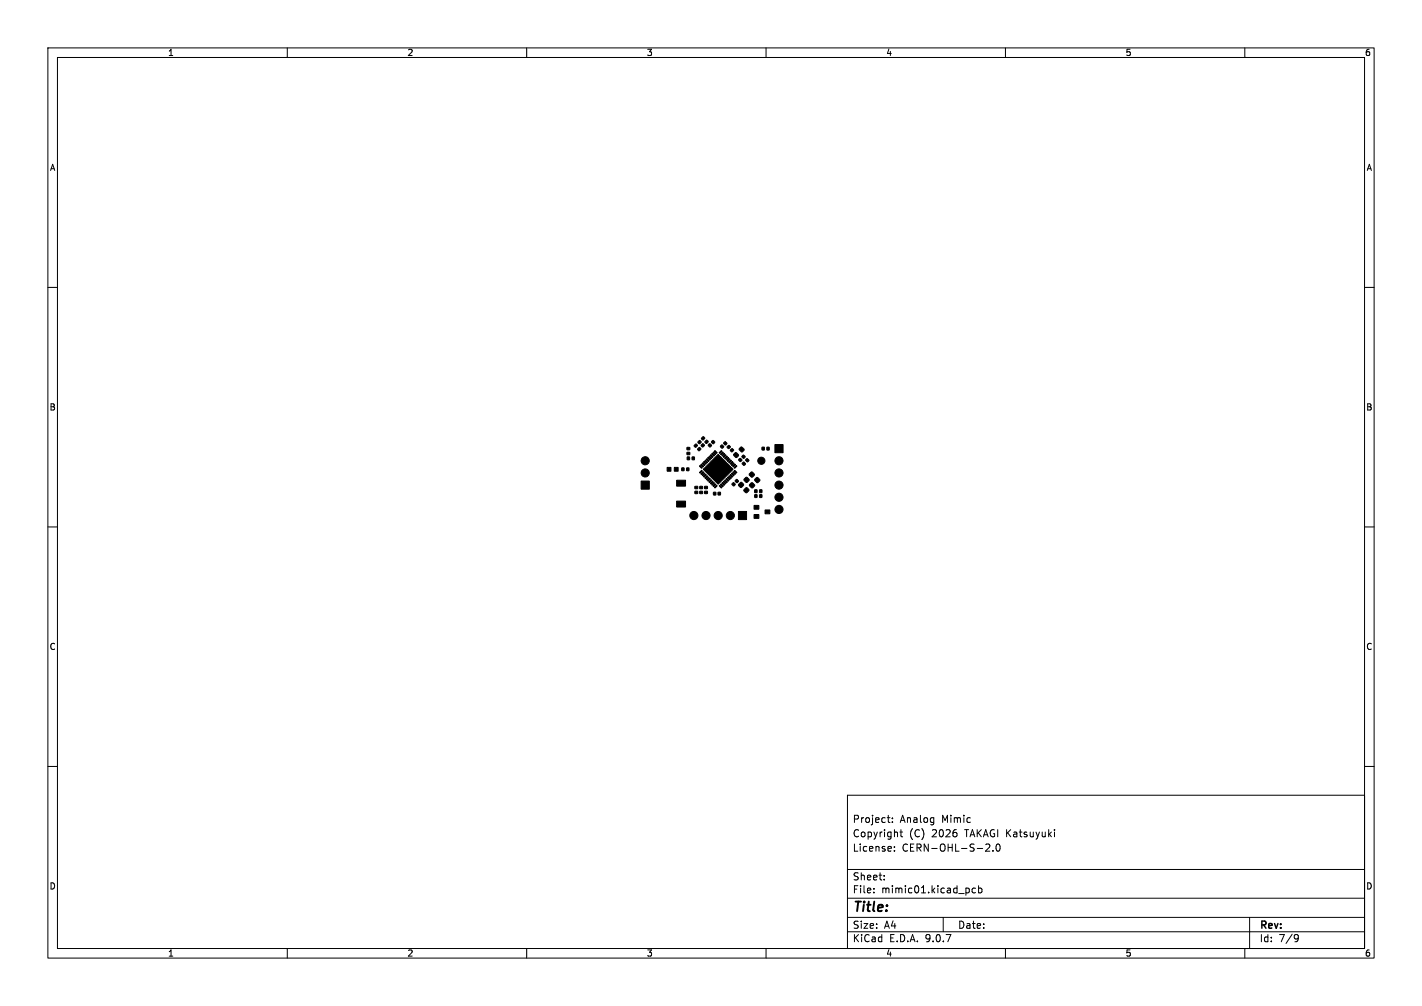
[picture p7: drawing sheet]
<svg xmlns="http://www.w3.org/2000/svg" width="297mm" height="210mm" viewBox="0 0 297 210" stroke-linecap="round" stroke-linejoin="round" font-family="sans-serif">
<defs><g id="words">
<text font-size="2.8" x="178" y="190.9">Title:</text>
<g font-size="2.1">
<text x="178" y="172">Project:</text>
<text x="187.9" y="172">Analog</text>
<text x="196.7" y="172">Mimic</text>
<text x="178" y="178">License:</text>
<text x="178" y="175">Copyright</text>
<text x="188.4" y="178">CERN-OHL-S-2.0</text>
<text x="189.9" y="175">(C)</text>
<text x="194.7" y="175">2026</text>
<text x="201.7" y="175">TAKAGI Katsuyuki</text>
<text x="178" y="184">Sheet:</text>
<text x="178" y="186.7">File:</text>
<text x="184.1" y="186.7">mimic01.kicad_pcb</text>
<text x="178" y="196.9">KiCad</text>
<text x="178" y="194.1">Size:</text>
<text x="184.7" y="194.1">A4</text>
<text x="185.7" y="196.9">E.D.A.</text>
<text x="193.3" y="196.9">9.0.7</text>
<text x="200" y="194.1">Date:</text>
<text x="263" y="194.3">Rev:</text>
<text x="263" y="196.9">Id:</text>
<text x="267.1" y="196.9">7/9</text>
</g>
<g font-size="1.8">
<text x="35" y="11.9">1</text>
<text x="85" y="11.9">2</text>
<text x="135" y="11.9">3</text>
<text x="185" y="11.9">4</text>
<text x="235" y="11.9">5</text>
<text x="285" y="11.9">6</text>
<text x="10.3" y="35.9">A</text>
<text x="285.4" y="35.9">A</text>
<text x="10.3" y="85.9">B</text>
<text x="285.3" y="85.9">B</text>
<text x="10.3" y="135.9">C</text>
<text x="285.3" y="135.9">C</text>
<text x="10.3" y="185.9">D</text>
<text x="285.3" y="185.9">D</text>
<text x="35" y="199.9">1</text>
<text x="85" y="199.9">2</text>
<text x="135" y="199.9">3</text>
<text x="185" y="199.9">4</text>
<text x="235" y="199.9">5</text>
<text x="285" y="199.9">6</text>
</g>
</g></defs>
<g fill="none" stroke="#000" stroke-width=".21">
<path d="M10 10h277v190h-277zM12 12h273v186h-273zM60 10v2M110 10v2M160 10v2M210 10v2M260 10v2M10 60h2M285 60h2M10 110h2M285 110h2M10 160h2"/>
<path d="M177 166h108v32h-108zM185.3 170.7h.6M185.6 171.6l.3 .1M186.4 171.6v.1M186.4 170.8v.1M186.8 177.6v.1M186.8 176.8v.1M188 173.7h.5M188.2 173.2v1.3l.3 .2M205.9 176.3l.6-.1 .2 .4-.9 1.1h.9M207.4 177.6v.1M208.2 176.3l.2-.1a.8 .8 0 0 1 .5 .7 .8 .8 0 0 1-.5 .8l-.2-.1-.2-.5z"/>
<path d="M220.2 173.2v.1M220.2 173.7v1M285 160h2M60 198v2M110 198v2M160 198v2M177 194.5h108M177 191.5h108M177 187.5h108M177 181.5h108M182.5 186.3v.1M182.5 185.5v.1"/>
<path d="M184.7 183.6v.1M184.7 182.8v.1M197 191.5v3M203.7 185.5l-.4-.1-.3 .3 .2 .6h.5M204.4 185.5l.4-.1 .3 .3-.1 .6h-.6M204.4 184.9v1.5M210 198v2M260 198v2M261 191.5v6.5M270.6 195.1l.5 .1a.99 .99 0 0 1-.4 1.4h-.2M271.2 195.7l-.3 .3h-.3"/>
</g>
<g fill="#000" stroke="#000" stroke-width=".21">
<path d="M139.3 97.6h.8v.8h-.8zM140.8 97.6h.8v.8h-.8zM142.4 97.7h.5v.5h-.5zM143.4 97.7h.5v.5h-.5zM143.5 95.4h.5v.6h-.5zM143.5 94.4h.6v.5h-.6zM143.5 93.4h.6v.5h-.6zM144.6 95.4h.4v.6h-.4zM145 93l.4-.3 .3 .3-.4 .4-.3-.2zM145.7 93.7l.4-.3 .3 .3-.4 .4-.3-.2zM146 92h.2l.3 .3-.4 .4-.4-.4zM146.1 97.3l.1-.1 .5 .4-.2 .2z"/>
<path d="M146.1 98.6l.4-.4 .2 .1-.5 .5zM146.8 91.2h.2l.2 .3-.4 .4-.3-.4zM146.5 92.9l.3-.3 .3 .4-.3 .3-.3-.2zM146.5 96.9l.5 .4-.2 .2-.4-.5zM146.8 98.4l.2 .2-.5 .5-.1-.2zM146.8 96.6l.5 .5-.2 .1-.5-.5zM147.1 98.7l.2 .2-.5 .4-.2-.1zM147.5 91.9h.2l.2 .3-.4 .4-.3-.3zM146.9 96.5l.2-.2 .4 .5-.1 .1zM146.9 99.5l.5-.5 .1 .2-.4 .4zM147.2 96.2l.2-.2 .4 .5-.1 .1zM147.2 99.8l.5-.5 .1 .1-.4 .5z"/>
<path d="M148.1 92.7l.2-.1 .3 .3-.3 .4-.4-.3zM147.5 95.9l.1-.2 .5 .5-.1 .2zM147.5 100l.5-.4 .1 .1-.5 .5zM147.8 95.6l.1-.1 .5 .4-.2 .2zM148.6 92.2l.4-.3 .3 .5-.4 .2-.3-.3zM148.1 95.3l.1-.1 .5 .4-.2 .2zM148.3 95l.2-.1 .5 .5-.2 .1zM148.6 94.8l.2-.2 .4 .5-.1 .1zM148.9 94.5l.2-.2 .4 .5-.1 .1zM149.2 94.2l.1-.1 .5 .4-.1 .2zM150.7 92.9h.1l.4 .3-.3 .4-.4-.3zM150.2 94.5l.5-.4 .1 .1-.5 .5z"/>
<path d="M150.5 94.8l.4-.5 .2 .2-.5 .4zM151.2 92.4l.3-.2 .3 .4-.3 .3-.4-.3zM150.8 95.1l.4-.5 .2 .2-.5 .4zM151 95.4l.5-.5 .2 .1-.5 .5zM151.3 95.6l.5-.4 .1 .1-.4 .5zM151.6 95.9l.5-.4 .1 .1-.4 .5zM152.1 93h.2l.3 .3-.4 .4-.4-.4zM151.9 96.2l.5-.5 .1 .2-.5 .5zM152.2 99.4l.1-.1 .5 .5-.2 .1zM152.2 96.5l.4-.5 .2 .2-.5 .4zM152.6 93.9l.3-.3 .3 .4-.3 .3-.3-.2zM152.5 99.2l.1-.2 .5 .5-.2 .1z"/>
<path d="M152.5 96.8l.4-.5 .2 .2-.5 .4zM146.9 98l3.1-3.1 3.1 3.1-3.1 3.1zM152.7 98.9l.2-.2 .5 .5-.2 .1zM152.7 97.1l.5-.5 .2 .1-.5 .5zM153.2 98.4l.4 .5-.1 .2-.5-.5zM153 97.3l.5-.4 .1 .1-.4 .5zM153.5 98.2l.4 .4-.1 .2-.5-.5zM153.3 97.6l.5-.4 .1 .1-.4 .5zM153.3 94.8l.5-.3 .5 .6-.6 .4-.5-.5zM154.5 95.7h.1l.4 .3-.3 .4-.4-.3zM155 95.2l.3-.2 .3 .4-.3 .3-.4-.3zM155 96.7l.4-.2 .3 .4-.4 .3z"/>
<path d="M154.4 93.6l.5-.3 .5 .7-.5 .3-.5-.4zM155.8 96l.3-.3 .3 .5-.3 .2zM156.5 98.9l.6-.4 .4 .4 .1 .3-.6 .4-.5-.5zM159.2 93.4h.4v.5h-.4zM160.2 93.4h.4v.5h-.4zM161.8 92.8h1.8v1.7h-1.8zM133.9 100.4h1.7v1.7h-1.7zM141.3 104.6h1.9v1.2h-1.9zM141.3 100.3h1.9v1.2h-1.9zM145.1 102.6h.6v.4h-.6zM145.1 101.5h.6v.5h-.6zM146.2 102.6h.5v.4h-.5z"/>
<path d="M146.2 101.5h.5v.5h-.5zM147.2 102.6h.5v.4h-.5zM147.2 101.5h.5v.5h-.5zM147.8 100.3l.4-.4 .2 .1-.5 .5zM148.1 100.6l.4-.5 .2 .2-.5 .5zM148.3 100.9l.5-.5 .2 .2-.5 .4zM148.6 101.2l.5-.5 .1 .2-.4 .4zM148.9 101.5l.5-.5 .1 .1-.4 .5zM149 102.8h.5v.5h-.5zM149.2 101.7l.5-.4 .1 .1-.5 .5zM150 102.8h.5v.5h-.5zM150.2 101.4l.1-.1 .5 .4-.1 .2z"/>
<path d="M150.5 101.1l.1-.1 .5 .5-.2 .1zM150.8 100.9l.1-.2 .5 .5-.2 .1zM151 100.6l.2-.2 .5 .5-.2 .1zM151.3 100.3l.2-.2 .4 .5-.1 .2zM151.6 100l.2-.1 .4 .4-.1 .2zM151.9 99.7l.1-.1 .5 .4-.1 .2zM153.1 100.8h.1l.4 .3-.3 .3-.4-.3zM153.8 100.1h.1l.3 .3-.2 .4-.5-.3zM154.2 106.8h1.7v1.7h-1.7zM154.3 101.1l.5-.4 .5 .5-.5 .6-.5-.4zM155.8 99.7l.2-.1 .5 .5-.5 .6h-.2l-.4-.5zM155.4 102.2l.5-.4 .5 .5-.5 .6-.5-.4z"/>
<path d="M156.9 100.8h.2l.5 .4-.4 .7-.3-.1-.4-.4zM157.5 107.4h1v.8h-1zM157.5 105.5h1v.8h-1zM157.6 103.3h.5v.5h-.5zM157.6 102.3h.5v.5h-.5zM157.7 100l.5-.3 .5 .4v.2l-.6 .5-.5-.5zM158.7 103.3h.4v.5h-.4zM158.7 102.3h.4v.5h-.4zM159.8 106.5h1v.8h-1z"/>
<circle cx="134.8" cy="96.2" r=".85"/>
<circle cx="134.8" cy="98.7" r=".85"/>
<circle cx="159" cy="96.2" r=".75"/>
<circle cx="162.7" cy="98.7" r=".85"/>
<circle cx="162.7" cy="96.2" r=".85"/>
<circle cx="144.9" cy="107.6" r=".85"/>
<circle cx="147.5" cy="107.6" r=".85"/>
<circle cx="150" cy="107.6" r=".85"/>
<circle cx="152.5" cy="107.6" r=".85"/>
<circle cx="162.7" cy="106.3" r=".85"/>
<circle cx="162.7" cy="101.3" r=".85"/>
<circle cx="162.7" cy="103.8" r=".85"/>
</g>
<use href="#words"/>
</svg>
